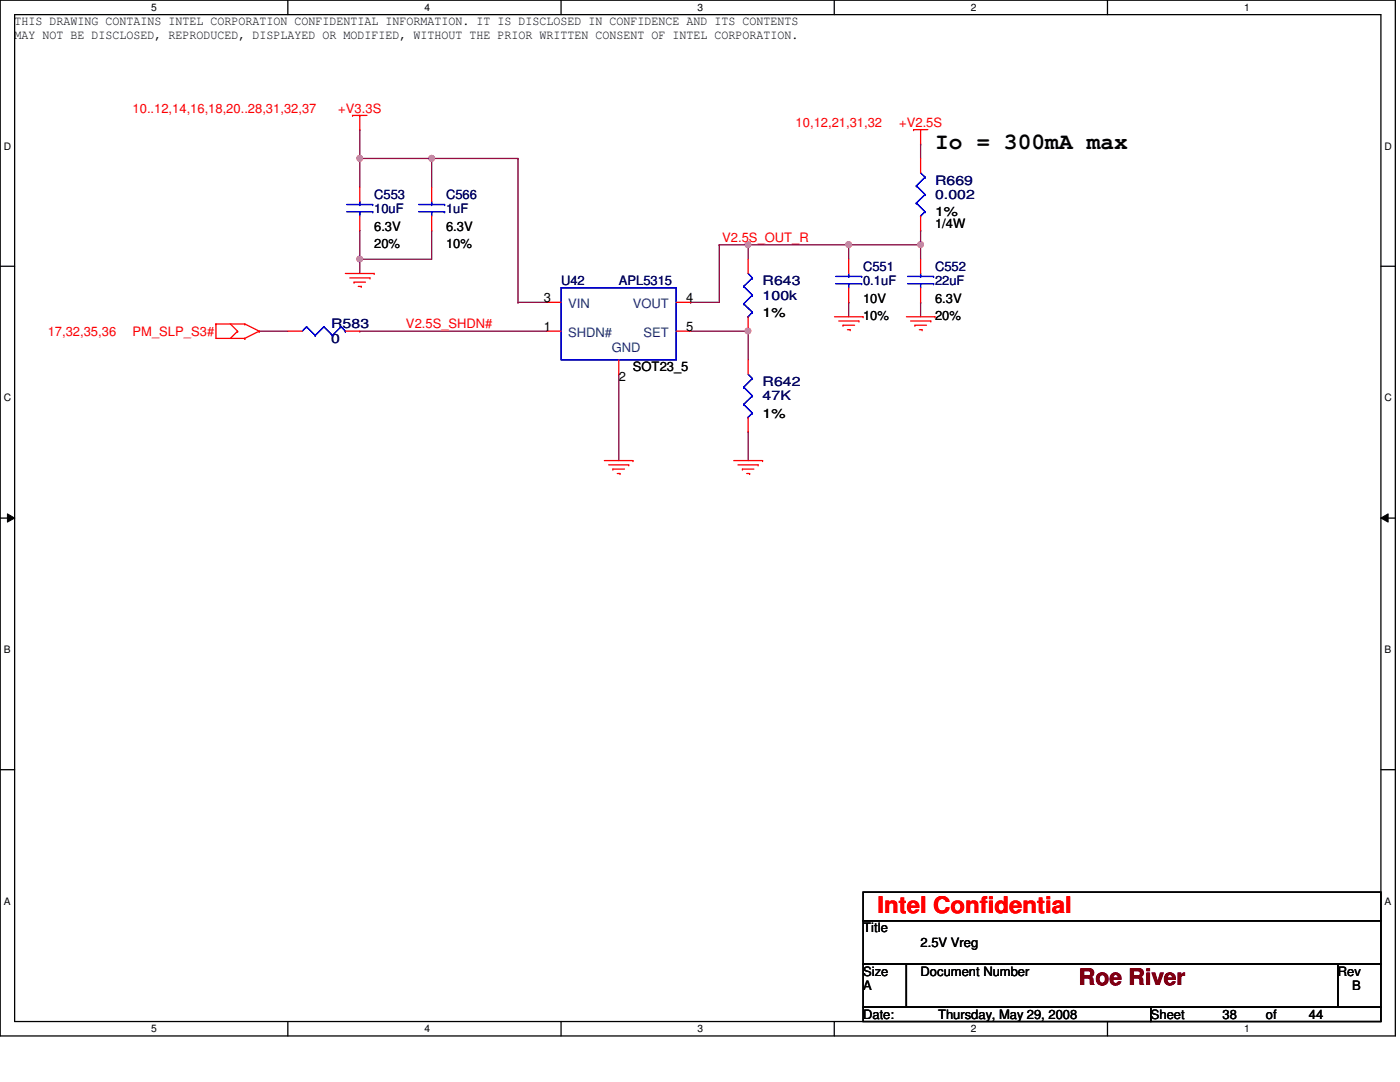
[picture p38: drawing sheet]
<svg xmlns="http://www.w3.org/2000/svg" width="279mm" height="216mm" viewBox="0 0 279 216" stroke-linecap="round" stroke-linejoin="round" font-family="sans-serif">
<defs><g id="words">
<text font-size="4.6" x="186.6" y="29.7">Io = 300mA max</text>
<text font-size="4.6" fill="#f00" x="175.1" y="182.2">Intel Confidential</text>
<text font-size="4.6" fill="#7f0000" x="215.3" y="196.6">Roe River</text>
<g font-size="2.6">
<text x="2.9" y="5">THIS DRAWING CONTAINS INTEL CORPORATION CONFIDENTIAL INFORMATION. IT IS DISCLOSED IN CONFIDENCE AND ITS CONTENTS</text>
<text x="2.9" y="7.8">MAY NOT BE DISCLOSED, REPRODUCED, DISPLAYED OR MODIFIED, WITHOUT THE PRIOR WRITTEN CONSENT OF INTEL CORPORATION.</text>
<text x="74.7" y="46">6.3V</text>
<text x="89" y="46">6.3V</text>
<text x="186.6" y="43.1">1%</text>
<text x="186.6" y="45.4">1/4W</text>
<text x="74.7" y="49.4">20%</text>
<text x="89" y="49.4">10%</text>
<text x="108.5" y="60.3">3</text>
<text x="136.9" y="60.3">4</text>
<text x="152.2" y="63.2">1%</text>
<text x="172.3" y="63.8">10%</text>
<text x="172.3" y="60.4">10V</text>
<text x="186.6" y="63.8">20%</text>
<text x="186.6" y="60.4">6.3V</text>
<text x="108.5" y="66">1</text>
<text x="136.9" y="66">5</text>
<text x="123.5" y="76.1">2</text>
<text x="126.3" y="74.1">SOT23_5</text>
<text x="152.2" y="83.3">1%</text>
<text x="172.3" y="186.1">Title</text>
<text x="183.7" y="188.9">2.5V Vreg</text>
<text x="172.3" y="197.6">A</text>
<text x="172.3" y="194.7">Size</text>
<text x="183.7" y="194.7">Document Number</text>
<text x="267" y="194.7">Rev</text>
<text x="269.8" y="197.6">B</text>
<text x="172.3" y="203.3">Date:</text>
<text x="187.2" y="203.3">Thursday, May 29, 2008</text>
<text x="229.7" y="203.3">Sheet</text>
<text x="244" y="203.3">38</text>
<text x="252.6" y="203.3">of</text>
<text x="261.2" y="203.3">44</text>
</g>
<g font-size="2.6" fill="#f00">
<text x="26.5" y="22.5">10..12,14,16,18,20..28,31,32,37</text>
<text x="67.5" y="22.5">+V3.3S</text>
<text x="158.8" y="25.4">10,12,21,31,32</text>
<text x="179.5" y="25.4">+V2.5S</text>
<text x="144.1" y="48.3">V2.5S_OUT_R</text>
<text x="81" y="65.5">V2.5S_SHDN#</text>
<text x="9.5" y="67">17,32,35,36</text>
<text x="26.5" y="67">PM_SLP_S3#</text>
</g>
<g font-size="2.6" fill="#00007f">
<text x="74.7" y="39.7">C553</text>
<text x="89" y="39.7">C566</text>
<text x="186.6" y="36.8">R669</text>
<text x="186.6" y="39.7">0.002</text>
<text x="74.7" y="42.5">10uF</text>
<text x="89" y="42.5">1uF</text>
<text x="112" y="56.9">U42</text>
<text x="123.5" y="56.9">APL5315</text>
<text x="152.2" y="59.8">100k</text>
<text x="152.2" y="56.9">R643</text>
<text x="172.3" y="54.1">C551</text>
<text x="172.3" y="56.9">0.1uF</text>
<text x="186.6" y="54.1">C552</text>
<text x="186.6" y="56.9">22uF</text>
<text x="66.1" y="65.5">R583</text>
<text x="66.1" y="68.4">0</text>
<text x="152.2" y="77">R642</text>
<text x="152.2" y="79.9">47K</text>
</g>
<g font-size="2.6" fill="#003f7f">
<text x="113.4" y="61.5">VIN</text>
<text x="126.3" y="61.5">VOUT</text>
<text x="113.4" y="67.3">SHDN#</text>
<text x="122.1" y="70.3">GND</text>
<text x="128.4" y="67.3">SET</text>
</g>
<g font-size="2">
<text x="30.2" y="2.2">5</text>
<text x="84.7" y="2.2">4</text>
<text x="139.2" y="2.2">3</text>
<text x="193.8" y="2.2">2</text>
<text x="248.3" y="2.2">1</text>
<text x=".8" y="29.8">D</text>
<text x="276.3" y="29.8">D</text>
<text x=".8" y="80.1">C</text>
<text x="276.3" y="80.1">C</text>
<text x=".8" y="130.3">B</text>
<text x="276.3" y="130.3">B</text>
<text x=".8" y="180.5">A</text>
<text x="276.3" y="180.5">A</text>
<text x="30.2" y="206">5</text>
<text x="84.7" y="206">4</text>
<text x="139.2" y="206">3</text>
<text x="193.8" y="206">2</text>
<text x="248.3" y="206">1</text>
</g>
</g></defs>
<path d="M0 0h278.5v206.7h-278.5zM2.9 2.9h272.7v200.9h-272.7z" fill="none" stroke="#000" stroke-width=".25"/>
<g fill="#fff">
<path d="M30.2 .3h1.1v2.3h-1.1z"/>
<path d="M30.2 204.1h1.1v2.3h-1.1z"/>
</g>
<path d="M57.4 0v2.9M57.4 203.8v2.9" fill="none" stroke="#000" stroke-width=".25"/>
<g fill="#fff">
<path d="M84.7 .3h1.1v2.3h-1.1z"/>
<path d="M84.7 204.1h1.1v2.3h-1.1z"/>
</g>
<path d="M112 0v2.9M112 203.8v2.9" fill="none" stroke="#000" stroke-width=".25"/>
<g fill="#fff">
<path d="M139.2 .3h1.1v2.3h-1.1z"/>
<path d="M139.2 204.1h1.1v2.3h-1.1z"/>
</g>
<path d="M166.5 0v2.9M166.5 203.8v2.9" fill="none" stroke="#000" stroke-width=".25"/>
<g fill="#fff">
<path d="M193.8 .3h1.1v2.3h-1.1z"/>
<path d="M193.8 204.1h1.1v2.3h-1.1z"/>
</g>
<path d="M221 0v2.9M221 203.8v2.9" fill="none" stroke="#000" stroke-width=".25"/>
<g fill="#fff">
<path d="M248.3 .3h1.1v2.3h-1.1z"/>
<path d="M248.3 204.1h1.1v2.3h-1.1z"/>
<path d="M.8 28h1.4v2.3h-1.4z"/>
<path d="M276.3 28h1.4v2.3h-1.4z"/>
<path d="M.8 78.2h1.4v2.3h-1.4z"/>
<path d="M276.3 78.2h1.4v2.3h-1.4z"/>
</g>
<path d="M0 53.1h2.9M275.6 53.1h2.9" fill="none" stroke="#000" stroke-width=".25"/>
<g fill="#fff">
<path d="M.8 128.5h1.3v2.2h-1.3z"/>
<path d="M276.3 128.5h1.3v2.2h-1.3z"/>
</g>
<path d="M0 103.4h2.9M275.6 103.4h2.9" fill="none" stroke="#000" stroke-width=".25"/>
<path d="M1.5 102.5l1.4 .9-1.4 .8zM275.6 103.4l1.4-.9v1.7z" fill="#000"/>
<path d="M1.5 102.5l1.4 .9-1.4 .8zM275.6 103.4l1.4-.9v1.7z" fill="none" stroke="#000" stroke-width=".2"/>
<g fill="#fff">
<path d="M.8 178.7h1.3v2.2h-1.3z"/>
<path d="M276.3 178.7h1.3v2.2h-1.3z"/>
</g>
<path d="M0 153.6h2.9M275.6 153.6h2.9" fill="none" stroke="#000" stroke-width=".25"/>
<path d="M71.8 31.6h.1M71.8 31.6v5.8M169.4 48.9h.1M169.4 48.9v2.8M183.7 48.9h.1M183.7 48.9v2.8M51.7 66.1h.1M51.7 66.1h5.7M169.4 60.3h.1M169.4 60.3v2.9M183.7 60.3h.1M183.7 60.3v2.9" fill="none" stroke="#7f003f" stroke-width=".25"/>
<circle cx="71.8" cy="31.6" r=".56" fill="#f0f"/>
<circle cx="71.8" cy="31.6" r=".56" fill="none" stroke="#f0f" stroke-width=".25"/>
<path d="M86.1 31.6h.1M86.1 31.6h17.3M86.1 31.6v5.8M71.8 51.7h.1M71.8 51.7v2.9M71.8 66.1h.1M71.8 66.1h37.3" fill="none" stroke="#7f003f" stroke-width=".25"/>
<circle cx="86.1" cy="31.6" r=".56" fill="#f0f"/>
<circle cx="86.1" cy="31.6" r=".56" fill="none" stroke="#f0f" stroke-width=".25"/>
<path d="M71.8 25.9h.1M71.8 25.9v5.7M103.4 31.6h.1M103.4 31.6v28.7M71.8 51.7h.1M71.8 51.7h14.3M103.4 60.3h.1M103.4 60.3h5.7" fill="none" stroke="#7f003f" stroke-width=".25"/>
<circle cx="71.8" cy="51.7" r=".56" fill="#f0f"/>
<circle cx="71.8" cy="51.7" r=".56" fill="none" stroke="#f0f" stroke-width=".25"/>
<path d="M71.8 46h.1M71.8 46v5.7M86.1 46h.1M86.1 46v5.7M143.6 48.9h.1M143.6 48.9v11.4M149.3 48.9h.1M149.3 48.9h20.1M123.5 74.7h.1M123.5 74.7v17.2" fill="none" stroke="#7f003f" stroke-width=".25"/>
<circle cx="169.4" cy="48.8" r=".56" fill="#f0f"/>
<circle cx="169.4" cy="48.8" r=".56" fill="none" stroke="#f0f" stroke-width=".25"/>
<circle cx="149.3" cy="48.8" r=".56" fill="#f0f"/>
<circle cx="149.3" cy="48.8" r=".56" fill="none" stroke="#f0f" stroke-width=".25"/>
<path d="M169.4 48.9h.1M169.4 48.9h14.3" fill="none" stroke="#7f003f" stroke-width=".25"/>
<circle cx="183.7" cy="48.8" r=".56" fill="#f0f"/>
<circle cx="183.7" cy="48.8" r=".56" fill="none" stroke="#f0f" stroke-width=".25"/>
<g fill="none" stroke="#7f003f" stroke-width=".25">
<path d="M71.8 31.6h.1M71.8 31.6h14.3M183.7 28.7h.1M183.7 28.7v2.9M143.6 48.9h.1M143.6 48.9h5.7M149.3 48.9h.1M149.3 48.9v2.8M183.7 46h.1M183.7 46v2.9M137.8 60.3h.1M137.8 60.3h5.8"/>
<path d="M137.8 66.1h11.5M149.3 66.1h.1M149.3 66.1v5.7M149.3 86.1h.1M149.3 86.1v5.8"/>
</g>
<circle cx="149.3" cy="66" r=".56" fill="#f0f"/>
<circle cx="149.3" cy="66" r=".56" fill="none" stroke="#f0f" stroke-width=".25"/>
<g fill="none" stroke="#f00" stroke-width=".25">
<path d="M70.4 23h.1M70.4 23h2.8M71.8 23h.1M71.8 23v2.9M71.8 37.4v2.8M86.1 37.4v2.8M182.3 25.9h.1M182.3 25.9h2.9M183.7 25.9h.1M183.7 25.9v2.8M183.7 31.6v2.9M68.9 54.6h5.8"/>
<path d="M69.8 55.5h4M70.7 56.3h.1M70.7 56.3h2.2M71.5 57.1h.6M71.8 43.1v2.9M72.1 57.1h.1M73.8 55.5h.1M74.7 54.6h.1M86.1 43.1v2.9M149.3 51.7v2.9M169.4 51.7v2.9M169.4 57.4v2.9"/>
<path d="M183.7 43.1v2.9M183.7 51.7v2.9M183.7 57.4v2.9M43.1 64.6h.1M43.1 64.6v2.9h5.8M43.1 64.6h5.8M46 64.6l1.4 1.5M47.4 66.1h.1M47.4 66.1l-1.4 1.4M48.9 67.5h.1M48.9 64.6h.1M48.9 64.6l2.8 1.5"/>
<path d="M51.7 66.1h.1M51.7 66.1l-2.8 1.4M57.4 66.1h2.9M68.9 66.1h2.9M109.1 66.1h2.9M109.1 60.3h2.9M123.5 71.8v2.9M135 66.1h2.8M135 60.3h2.8M149.3 63.2v2.9M149.3 71.8v2.9M166.5 63.2h5.8"/>
<path d="M167.4 64.1h4M168.2 64.9h.1M168.2 64.9h2.4M169.1 65.8h.6M169.7 65.8h.1M171.4 64.1h.1M172.3 63.2h.1M180.9 63.2h5.7M181.7 64.1h4.1M182.6 64.9h.1M182.6 64.9h2.3M183.5 65.8h.5"/>
<path d="M184 65.8h.1M185.8 64.1h.1M186.6 63.2h.1M120.6 91.9h5.7M121.5 92.8h4M122.3 93.6h.1M122.3 93.6h2.3M123.2 94.5h.5M123.7 94.5h.1M125.5 92.8h.1M126.3 91.9h.1M146.4 91.9h5.8"/>
<path d="M147.3 92.8h4M148.2 93.6h.1M148.2 93.6h2.3M149 94.5h.6M149.3 83.3v2.8M149.6 94.5h.1M151.3 92.8h.1M152.2 91.9h.1"/>
</g>
<path d="M172.3 178h103.3v5.7h-103.3zM172.3 183.7h103.3v8.7h-103.3zM172.3 192.4h8.6v8.6h-8.6zM180.9 192.4h86.1v8.6h-86.1zM267 192.4h8.6v8.6h-8.6zM172.3 201h57.4v2.8h-57.4zM229.7 201h45.9v2.8h-45.9z" fill="none" stroke="#000" stroke-width=".25"/>
<g fill="none" stroke="#00f" stroke-width=".25">
<path d="M182.9 37.1h.1M182.9 37.1l1.7 1.7M183.7 34.5l.9 .8M184.6 35.3h.1M184.6 38.8h.1M184.6 35.3l-1.7 1.8M184.6 38.8l-1.7 1.7M69.2 42.2h5.2M69.2 40.8h5.2M71.8 40.8h.1M71.8 42.2h.1M71.8 40.2v.6"/>
<path d="M71.8 42.2v.9M74.4 42.2h.1M74.4 40.8h.1M83.6 42.2h5.1M83.6 40.8h5.1M86.1 40.8h.1M86.1 42.2h.1M86.1 40.2v.6M86.1 42.2v.9M88.7 42.2h.1M88.7 40.8h.1M112 57.4h23v14.4h-23z"/>
<path d="M148.4 57.1h.1M148.4 57.1l1.8 1.8M149.3 54.6l.9 .9M150.2 55.5h.1M150.2 58.9h.1M150.2 55.5l-1.8 1.6M150.2 58.9l-1.8 1.7M166.8 56.6h5.2M166.8 55.2h5.2M169.4 55.2h.1M169.4 56.6h.1M169.4 54.6v.6"/>
<path d="M169.4 56.6v.8M172 56.6h.1M172 55.2h.1M181.1 56.6h5.2M181.1 55.2h5.2M182.9 40.5h.1M182.9 40.5l1.7 1.7M183.7 55.2h.1M183.7 56.6h.1M183.7 43.1h.1M183.7 54.6v.6M183.7 56.6v.8"/>
<path d="M184.6 42.2h.1M184.6 42.2l-.9 .9M186.3 56.6h.1M186.3 55.2h.1M61.2 65.2h.1M61.2 65.2l-.9 .9M61.2 65.2l1.7 1.7M62.9 66.9h.1M64.6 65.2h.1M64.6 65.2l-1.7 1.7M64.6 65.2l1.7 1.7M66.3 66.9h.1"/>
<path d="M68.1 65.2h.1M68.1 65.2l-1.8 1.7M68.1 65.2l.8 .9M68.9 66.1h.1M148.4 77.3h.1M148.4 60.6h.1M148.4 77.3l1.8 1.7M148.4 60.6l1.8 1.7M149.3 63.2h.1M149.3 74.7l.9 .8M150.2 75.5h.1M150.2 79h.1"/>
<path d="M150.2 62.3h.1M150.2 75.5l-1.8 1.8M150.2 79l-1.8 1.7M150.2 62.3l-.9 .9M148.4 80.7h.1M148.4 80.7l1.8 1.7M149.3 83.3h.1M150.2 82.4h.1M150.2 82.4l-.9 .9"/>
</g>
<circle cx="71.8" cy="31.6" r=".56" fill="#f0f"/>
<circle cx="71.8" cy="31.6" r=".56" fill="none" stroke="#f0f" stroke-width=".25"/>
<circle cx="86.1" cy="31.6" r=".56" fill="#f0f"/>
<circle cx="86.1" cy="31.6" r=".56" fill="none" stroke="#f0f" stroke-width=".25"/>
<circle cx="71.8" cy="51.7" r=".56" fill="#f0f"/>
<circle cx="71.8" cy="51.7" r=".56" fill="none" stroke="#f0f" stroke-width=".25"/>
<circle cx="169.4" cy="48.8" r=".56" fill="#f0f"/>
<circle cx="169.4" cy="48.8" r=".56" fill="none" stroke="#f0f" stroke-width=".25"/>
<circle cx="149.3" cy="48.8" r=".56" fill="#f0f"/>
<circle cx="149.3" cy="48.8" r=".56" fill="none" stroke="#f0f" stroke-width=".25"/>
<circle cx="183.7" cy="48.8" r=".56" fill="#f0f"/>
<circle cx="183.7" cy="48.8" r=".56" fill="none" stroke="#f0f" stroke-width=".25"/>
<circle cx="149.3" cy="66" r=".56" fill="#f0f"/>
<circle cx="149.3" cy="66" r=".56" fill="none" stroke="#f0f" stroke-width=".25"/>
<use href="#words"/>
</svg>
